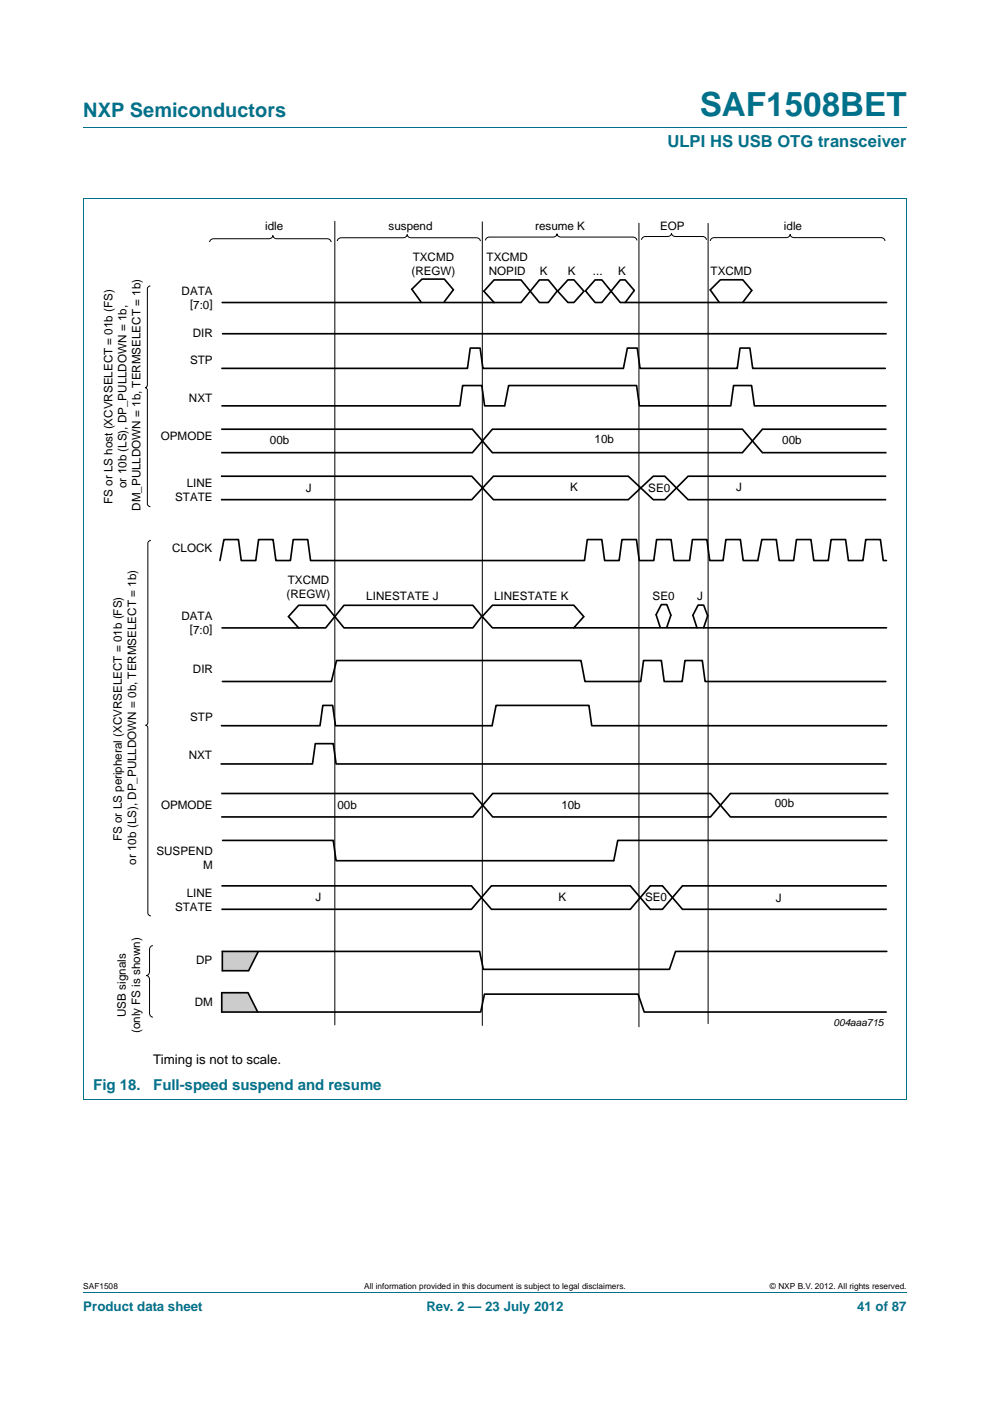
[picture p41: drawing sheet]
<svg xmlns="http://www.w3.org/2000/svg" width="210mm" height="297mm" viewBox="0 0 210 297" stroke-linecap="round" stroke-linejoin="round" font-family="sans-serif">
<defs><g id="words">
<text font-size="7" fill="#00718a" x="148.4" y="24.6">SAF1508BET</text>
<text font-size="4.2" fill="#00718a" x="17.7" y="24.9">NXP Semiconductors</text>
<text font-size="3.5" fill="#00718a" x="141.6" y="31.1">ULPI HS USB OTG transceiver</text>
<g font-size="3.2" fill="#00718a">
<text x="19.8" y="231.1">Fig 18.</text>
<text x="32.5" y="231.1">Full-speed suspend and resume</text>
</g>
<text font-size="2.8" x="32.5" y="225.5">Timing is not to scale.</text>
<g font-size="2.8" fill="#00718a">
<text x="17.7" y="277.9">Product data sheet</text>
<text x="90.4" y="277.9">Rev. 2 — 23 July 2012</text>
<text x="181.8" y="277.9">41 of 87</text>
</g>
<g font-size="2.5">
<text x="56.3" y="48.8">idle</text>
<text x="82.4" y="48.8">suspend</text>
<text x="113.5" y="48.9">resume K</text>
<text x="140" y="48.7">EOP</text>
<text x="166.3" y="48.9">idle</text>
<text x="87.3" y="58.3">(REGW)</text>
<text x="87.6" y="55.3">TXCMD</text>
<text x="103.2" y="55.2">TXCMD</text>
<text x="103.7" y="58.2">NOPID</text>
<text x="114.5" y="58.3">K</text>
<text x="120.4" y="58.3">K</text>
<text x="125.8" y="58.3">...</text>
<text x="131.1" y="58.3">K</text>
<text x="150.7" y="58.2">TXCMD</text>
<text x="38.5" y="62.6">DATA</text>
<text x="40.3" y="65.4">[7:0]</text>
<text x="40.9" y="71.4">DIR</text>
<text x="40.3" y="77.2">STP</text>
<text x="40.1" y="85.2">NXT</text>
<text x="34.1" y="93.3">OPMODE</text>
<text x="57.2" y="94.1">00b</text>
<text x="126.1" y="94">10b</text>
<text x="165.9" y="94">00b</text>
<text x="23.8" y="106.8" transform="rotate(-90 23.8 106.8)">FS or LS host (XCVRSELECT = 01b (FS)</text>
<text x="26.8" y="103.5" transform="rotate(-90 26.8 103.5)">or 10b (LS), DP_PULLDOWN = 1b,</text>
<text x="37.2" y="106.2">STATE</text>
<text x="39.6" y="103.2">LINE</text>
<text x="64.9" y="104.3">J</text>
<text x="120.9" y="104.2">K</text>
<text x="137.5" y="104.2">SE0</text>
<text x="156.2" y="104.2">J</text>
<text x="29.8" y="108.3" transform="rotate(-90 29.8 108.3)">DM_PULLDOWN = 1b, TERMSELECT = 1b)</text>
<text x="36.5" y="117">CLOCK</text>
<text x="61" y="123.9">TXCMD</text>
<text x="38.5" y="131.5">DATA</text>
<text x="60.8" y="126.9">(REGW)</text>
<text x="77.7" y="127.1">LINESTATE J</text>
<text x="104.8" y="127.2">LINESTATE K</text>
<text x="138.4" y="127.2">SE0</text>
<text x="147.9" y="127.2">J</text>
<text x="40.3" y="134.3">[7:0]</text>
<text x="40.9" y="142.7">DIR</text>
<text x="40.3" y="153">STP</text>
<text x="40" y="161">NXT</text>
<text x="34.1" y="171.4">OPMODE</text>
<text x="71.6" y="171.5">00b</text>
<text x="119.1" y="171.5">10b</text>
<text x="164.3" y="171.1">00b</text>
<text x="25.9" y="178.3" transform="rotate(-90 25.9 178.3)">FS or LS peripheral (XCVRSELECT = 01b (FS)</text>
<text x="28.9" y="183.3" transform="rotate(-90 28.9 183.3)">or 10b (LS), DP_PULLDOWN = 0b, TERMSELECT = 1b)</text>
<text x="33.2" y="181.4">SUSPEND</text>
<text x="43.1" y="184.4">M</text>
<text x="39.6" y="190.2">LINE</text>
<text x="66.9" y="191.1">J</text>
<text x="118.5" y="191">K</text>
<text x="136.8" y="191.1">SE0</text>
<text x="164.6" y="191.2">J</text>
<text x="37.1" y="193.2">STATE</text>
<text x="41.6" y="204.5">DP</text>
<text x="26.7" y="215.6" transform="rotate(-90 26.7 215.6)">USB signals</text>
<text x="41.3" y="213.2">DM</text>
<text x="29.7" y="219.1" transform="rotate(-90 29.7 219.1)">(only FS is shown)</text>
</g>
<text font-size="2.1" x="176.8" y="217.6">004aaa715</text>
<g font-size="1.8">
<text x="17.7" y="273.3">SAF1508</text>
<text x="77.3" y="273.3">All information provided in this document is subject to legal disclaimers.</text>
<text x="163.3" y="273.3">© NXP B.V. 2012. All rights reserved.</text>
</g>
</g></defs>
<path d="M17.7 27h174.6M17.6 42.1h174.7M17.7 42.2v190.9l174.6 .1v-191M17.7 273.9h174.6" fill="none" stroke="#00718a" stroke-width=".21"/>
<path d="M47.2 201.7l5.6 .1 1.9-.1-2.1 4.2h-5.4z" fill="#ccc"/>
<g fill="none" stroke="#000" stroke-width=".35">
<path d="M104.8 59.3h5.7l3.9 4.8h1.9l1.9-2.4-1.9-2.4h-1.9l-3.9 4.8h-5.7l-2.2-2.4zM47.1 78.1h52l.6-4.3h2.1l.6 4.3h29.8M47.1 64.1h57.8M47.2 70.8h140.7M94.2 64l2-2.6-2-2.2h-4.7l-2.2 2.1 2 2.7M123.8 61.7l-2.1-2.4h-1.2l-2.2 2.4 2.2 2.4h1.2l2.1-2.3M132.2 78.1l.9-4.3h2.1l.6 4.3h20.6l.6-4.3h2.1l.5 4.3h28.2M132.6 64.1h55.4M134.5 61.6l-1.9 2.5h-1l-3.9-4.8h-1.5l-2 2.4M134.5 61.6l-1.9-2.3h-1l-3.9 4.8h-1.5l-2-2.4M152.6 64.1l-2-2.6 2.2-2.2h4.7l2 2.3-2 2.5M46.9 96h53.3l4.2-5h53.1l4.2 5h26.3"/>
<path d="M46.9 91h53.3l4.2 5h53.1l4.2-5h26.3M47.1 86h50.4l.6-4.3h4.1l.6 4.3h4.2M107 86l.9-4.3h27.1l.6 4.3h19.4l.6-4.3h3.8l.6 4.3h27.9M46.9 101h53.2l4.6 4.9h28.6l5.3-4.9h2.4l4.9 4.9h42.1M188 101h-42.1l-4.9 4.9h-2.4l-5.3-4.9h-28.6l-4.6 4.9h-53.2M188 118.8h-.7l-.6-4.4h-3.1l-.6 4.4h-3l-.6-4.4h-3.1l-.6 4.4h-3.1l-.6-4.4h-3.1l-.6 4.4h-3l-.6-4.4h-3.1l-.9 4.4h-3.1l-.6-4.4h-3l-.6 4.4h-2.9l-.6-4.4h-3l-.6 4.4h-3.4l-.6-4.4h-3l-.6 4.4h-3.1l-.6-4.4h-3.1l-.6 4.4h-3.1l-.6-4.4h-3l-.6 4.4h-58.1l-.6-4.4h-3.1l-.6 4.4h-3.1l-.6-4.4h-3.1l-.5 4.4h-3.1l-.6-4.4h-3.1l-.8 4.4M47.1 133.1h16.3M63.3 128.3l-2.1 2.4 2.1 2.4h5.8l3.9-4.8h27.3l1.9 2.4-1.9 2.4h-27.3l-3.9-4.8zM121.6 133.1h66.4M123.8 130.7l-2.1-2.4h-17.3l-2.1 2.4 2.1 2.4h17.3l2.1-2.4M140 133l-.8-2.7 1.1-2.1h1.1l.9 2.2-.9 2.6M147.8 133.1l-.8-2.7 1.1-2.1h1.1l.9 2.3-.9 2.5"/>
<path d="M47.2 144.5h23.1l1.1-4.5h51.8l.9 4.5h11.8l.6-4.5h3.8l.6 4.5h3.8l.6-4.5h3.7l.6 4.5h38.3M188.1 153.9h-62.6l-.6-4.3h-19.7l-.9 4.3h-33.1l-.6-4.3h-2.1l-.6 4.3h-20.9M46.9 162h19.4l.6-4.3h3.8l.6 4.3h116.7M46.9 173.2h53.4l4.2-5h46.2l4.2 5h33.2M46.9 168.2h53.4l4.2 5h46.2l4.2-5h33.5M188.1 178.2h-57.1l-.8 4.3h-58.9l-.6-4.3h-23.5M47 187.8h53l4.2 5h29.5l4.2-5h2.6l4.2 5h43.4M188.1 187.8h-43.4l-4.2 5h-2.6l-4.2-5h-29.5l-4.2 5h-53M47 205.8h5.8M47.2 201.6v4.3M47.2 201.7h54.5l.8 3.8h39.5l1.3-3.8h44.8M54.8 201.7l-2.1 4.2"/>
</g>
<path d="M47 210.4h5.5l2 4.2-1.8-.2-5.7 .2z" fill="#ccc"/>
<path d="M46.9 210.5h5.8M47 210.4v4.3M47 214.6h55l.8-3.8h32.5l1.3 3.8h51.4M52.6 210.4l2.1 4.2" fill="none" stroke="#000" stroke-width=".35"/>
<path d="M44.5 51.3a.79 .79 0 0 1 .8-.7h11.7a.79 .79 0 0 0 .9-.7 .79 .79 0 0 0 .8 .7h10.7a.79 .79 0 0 1 .8 .7M71 46.9v170.4M71.5 51.1a.79 .79 0 0 1 .9-.7h13.1a.79 .79 0 0 0 .9-.7 .79 .79 0 0 0 .8 .7h13.8a.79 .79 0 0 1 .9 .7M102.3 47v170.4M103 51a.79 .79 0 0 1 .8-.7h13.5a.79 .79 0 0 0 .8-.7 .79 .79 0 0 0 .9 .7h15.2a.79 .79 0 0 1 .9 .7M135.5 47.3v170.4M136.1 50.9a.79 .79 0 0 1 .8-.8h4.7a.79 .79 0 0 0 .8-.7 .79 .79 0 0 0 .9 .7h5.7a.79 .79 0 0 1 .8 .8M150.2 47.4v169.6M150.7 51.1a.79 .79 0 0 1 .8-.7h15.2a.79 .79 0 0 0 .9-.7 .79 .79 0 0 0 .8 .7h18.5a.79 .79 0 0 1 .8 .7M31.9 60.6l-.4 .2-.2 .4v20.4l-.3 .5-.2 .1 .2 .1 .3 .5v24l.2 .5 .4 .1M32 114.6l-.4 .1-.2 .5v38l-.3 .5-.2 .1 .2 .1 .3 .5v39.2l.2 .4 .4 .2M32.4 200.5a.79 .79 0 0 0-.7 .8v4.7a.79 .79 0 0 1-.7 .8 .79 .79 0 0 1 .7 .9v7.1a.79 .79 0 0 0 .7 .9" fill="none" stroke="#000" stroke-width=".21"/>
<use href="#words"/>
</svg>
